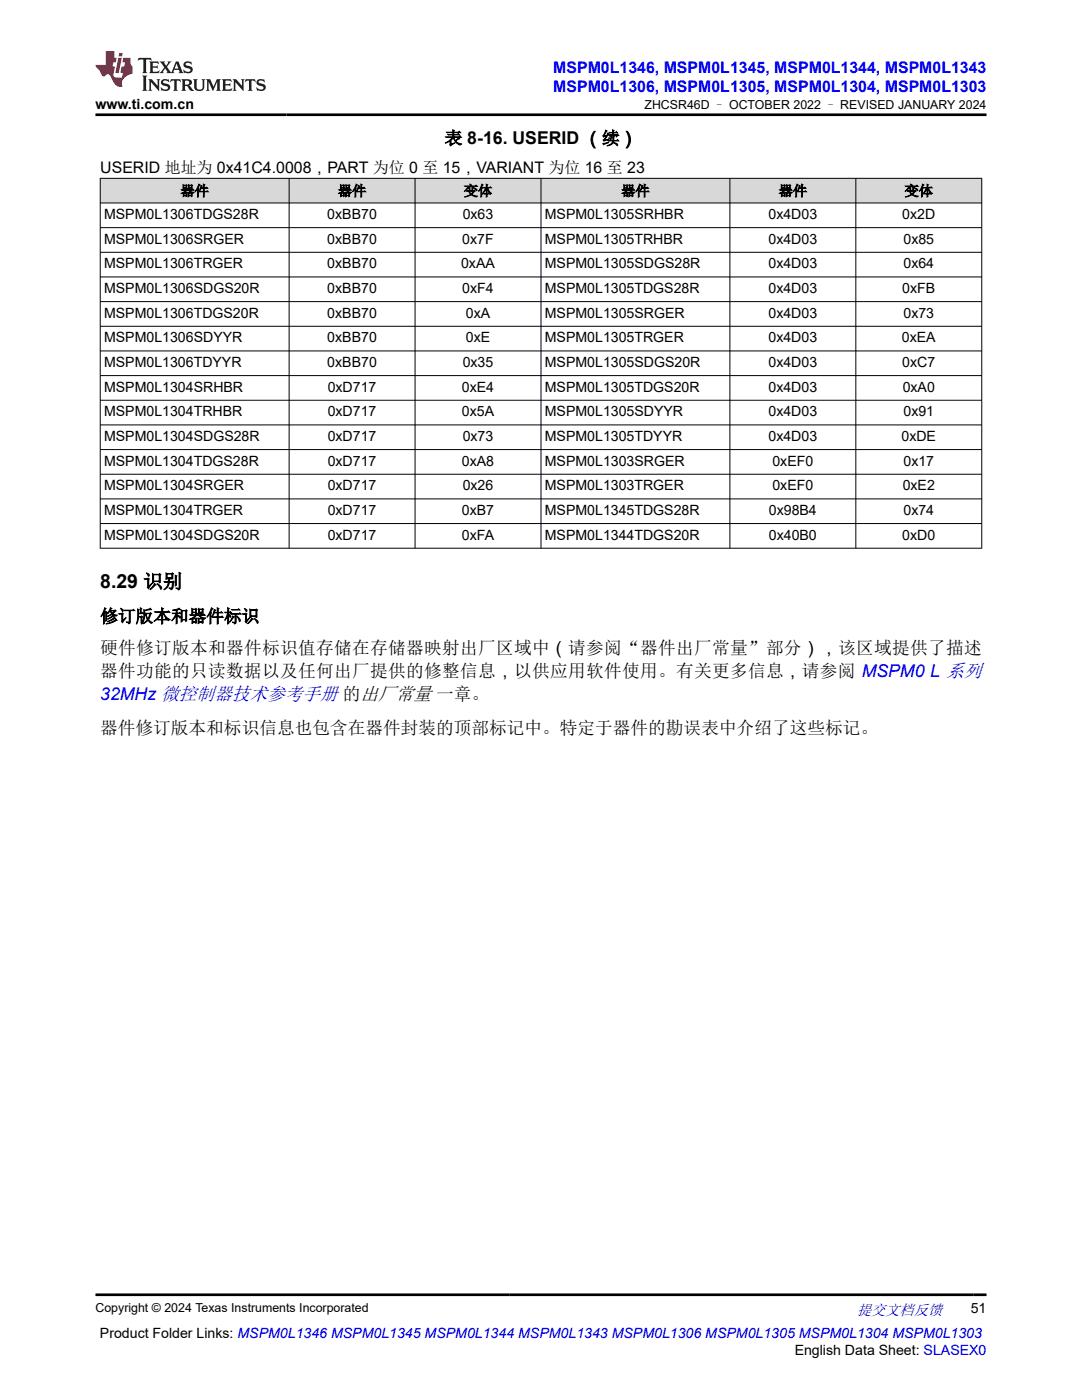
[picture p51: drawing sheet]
<svg xmlns="http://www.w3.org/2000/svg" width="216mm" height="279mm" viewBox="0 0 216 279" stroke-linecap="round" stroke-linejoin="round" font-family="sans-serif">
<defs><g id="words">
<text font-size="3.9" x="20" y="117.4">8.29 识别</text>
<g font-size="3.5">
<text x="88.7" y="28.8">表 8-16. USERID （续）</text>
<text x="20" y="124.2">修订版本和器件标识</text>
<text x="20" y="130.5">硬件修订版本和器件标识值存储在存储器映射出厂区域中（请参阅“器件出厂常量”部分），该区域提供了描述</text>
<text x="20" y="135.1">器件功能的只读数据以及任何出厂提供的修整信息，以供应用软件使用。有关更多信息，请参阅 MSPM0 L 系列</text>
<text x="20" y="146.4">器件修订版本和标识信息也包含在器件封装的顶部标记中。特定于器件的勘误表中介绍了这些标记。</text>
</g>
<text font-size="3.5" fill="#00f" x="20" y="139.7">32MHz 微控制器技术参考手册 的出厂常量 一章。</text>
<g font-size="3.2" fill="#00f">
<text x="110.4" y="14.5">MSPM0L1346, MSPM0L1345, MSPM0L1344, MSPM0L1343</text>
<text x="110.4" y="18.3">MSPM0L1306, MSPM0L1305, MSPM0L1304, MSPM0L1303</text>
</g>
<text font-size="3.2" x="20" y="34.4">USERID 地址为 0x41C4.0008，PART 为位 0 至 15，VARIANT 为位 16 至 23</text>
<text font-size="3" fill="#00f" x="171" y="262.4">提交文档反馈</text>
<g font-size="2.8">
<text x="19" y="21.7">www.ti.com.cn</text>
<text x="36" y="39.1">器件</text>
<text x="67.4" y="39.1">器件</text>
<text x="92.6" y="39.1">变体</text>
<text x="124" y="39.1">器件</text>
<text x="155.4" y="39.1">器件</text>
<text x="180.5" y="39.1">变体</text>
<text x="20.8" y="43.7">MSPM0L1306TDGS28R</text>
<text x="65.3" y="43.7">0xBB70</text>
<text x="92.3" y="43.7">0x63</text>
<text x="108.7" y="43.7">MSPM0L1305SRHBR</text>
<text x="153.3" y="43.7">0x4D03</text>
<text x="180" y="43.7">0x2D</text>
<text x="20.8" y="48.6">MSPM0L1306SRGER</text>
<text x="20.8" y="53.5">MSPM0L1306TRGER</text>
<text x="65.3" y="48.6">0xBB70</text>
<text x="65.3" y="53.5">0xBB70</text>
<text x="92" y="53.5">0xAA</text>
<text x="92.2" y="48.6">0x7F</text>
<text x="108.7" y="48.6">MSPM0L1305TRHBR</text>
<text x="108.7" y="53.5">MSPM0L1305SDGS28R</text>
<text x="153.3" y="48.6">0x4D03</text>
<text x="153.3" y="53.5">0x4D03</text>
<text x="180.3" y="48.6">0x85</text>
<text x="180.3" y="53.5">0x64</text>
<text x="20.8" y="58.5">MSPM0L1306SDGS20R</text>
<text x="65.3" y="58.5">0xBB70</text>
<text x="92.2" y="58.5">0xF4</text>
<text x="108.7" y="58.5">MSPM0L1305TDGS28R</text>
<text x="153.3" y="58.5">0x4D03</text>
<text x="180" y="58.5">0xFB</text>
<text x="20.8" y="63.4">MSPM0L1306TDGS20R</text>
<text x="65.3" y="63.4">0xBB70</text>
<text x="93" y="63.4">0xA</text>
<text x="108.7" y="63.4">MSPM0L1305SRGER</text>
<text x="153.3" y="63.4">0x4D03</text>
<text x="180.3" y="63.4">0x73</text>
<text x="20.8" y="68.3">MSPM0L1306SDYYR</text>
<text x="65.3" y="68.3">0xBB70</text>
<text x="93" y="68.3">0xE</text>
<text x="108.7" y="68.3">MSPM0L1305TRGER</text>
<text x="153.3" y="68.3">0x4D03</text>
<text x="180" y="68.3">0xEA</text>
<text x="20.8" y="73.2">MSPM0L1306TDYYR</text>
<text x="65.3" y="73.2">0xBB70</text>
<text x="92.3" y="73.2">0x35</text>
<text x="108.7" y="73.2">MSPM0L1305SDGS20R</text>
<text x="153.3" y="73.2">0x4D03</text>
<text x="180" y="73.2">0xC7</text>
<text x="20.8" y="78.2">MSPM0L1304SRHBR</text>
<text x="20.8" y="83.1">MSPM0L1304TRHBR</text>
<text x="65.4" y="78.2">0xD717</text>
<text x="65.4" y="83.1">0xD717</text>
<text x="92.2" y="78.2">0xE4</text>
<text x="92.2" y="83.1">0x5A</text>
<text x="108.7" y="78.2">MSPM0L1305TDGS20R</text>
<text x="108.7" y="83.1">MSPM0L1305SDYYR</text>
<text x="153.3" y="78.2">0x4D03</text>
<text x="153.3" y="83.1">0x4D03</text>
<text x="180.1" y="78.2">0xA0</text>
<text x="180.3" y="83.1">0x91</text>
<text x="20.8" y="88">MSPM0L1304SDGS28R</text>
<text x="65.4" y="88">0xD717</text>
<text x="92.3" y="88">0x73</text>
<text x="108.7" y="88">MSPM0L1305TDYYR</text>
<text x="153.3" y="88">0x4D03</text>
<text x="179.9" y="88">0xDE</text>
<text x="20.8" y="92.9">MSPM0L1304TDGS28R</text>
<text x="65.4" y="92.9">0xD717</text>
<text x="92.2" y="92.9">0xA8</text>
<text x="108.7" y="92.9">MSPM0L1303SRGER</text>
<text x="154.1" y="92.9">0xEF0</text>
<text x="180.3" y="92.9">0x17</text>
<text x="20.8" y="97.8">MSPM0L1304SRGER</text>
<text x="65.4" y="97.8">0xD717</text>
<text x="92.3" y="97.8">0x26</text>
<text x="108.7" y="97.8">MSPM0L1303TRGER</text>
<text x="154.1" y="97.8">0xEF0</text>
<text x="180.1" y="97.8">0xE2</text>
<text x="20.8" y="102.8">MSPM0L1304TRGER</text>
<text x="20.8" y="107.7">MSPM0L1304SDGS20R</text>
<text x="65.4" y="102.8">0xD717</text>
<text x="65.4" y="107.7">0xD717</text>
<text x="92.2" y="102.8">0xB7</text>
<text x="92.2" y="107.7">0xFA</text>
<text x="108.7" y="102.8">MSPM0L1345TDGS28R</text>
<text x="108.7" y="107.7">MSPM0L1344TDGS20R</text>
<text x="153.4" y="102.8">0x98B4</text>
<text x="153.4" y="107.7">0x40B0</text>
<text x="180" y="107.7">0xD0</text>
<text x="180.3" y="102.8">0x74</text>
<text x="193.7" y="262.1">51</text>
<text x="19.9" y="266.9">Product Folder Links: MSPM0L1346 MSPM0L1345 MSPM0L1344 MSPM0L1343 MSPM0L1306 MSPM0L1305 MSPM0L1304 MSPM0L1303</text>
<text x="158.6" y="270.3">English Data Sheet: SLASEX0</text>
</g>
<g font-size="2.5">
<text x="128.6" y="21.8">ZHCSR46D – OCTOBER 2022 – REVISED JANUARY 2024</text>
<text x="19" y="261.8">Copyright © 2024 Texas Instruments Incorporated</text>
</g>
</g></defs>
<g fill="#d8d8d8">
<path d="M20 35.6h175.9v4.9h-175.9z" fill-rule="evenodd"/>
<path d="M20.1 35.7h37.5v4.7h-37.5z" fill-rule="evenodd"/>
<path d="M57.8 35.7h25v4.7h-25z" fill-rule="evenodd"/>
<path d="M82.9 35.7h25v4.7h-25z" fill-rule="evenodd"/>
<path d="M108 35.7h37.6v4.7h-37.6z" fill-rule="evenodd"/>
<path d="M145.7 35.7h25v4.7h-25z" fill-rule="evenodd"/>
<path d="M170.8 35.7h25v4.7h-25z" fill-rule="evenodd"/>
</g>
<g fill="none" stroke="#000" stroke-width=".2">
<path d="M19.9 35.6h176.1M20 35.5v74M57.7 35.5v74M82.8 35.5v74M107.9 35.5v74M145.6 35.5v74M170.8 35.5v74M195.9 35.5v74M19.9 40.5h176.1M19.9 45.4h176.1M19.9 50.4h176.1M19.9 55.3h176.1"/>
<path d="M19.9 60.2h176.1M19.9 65.1h176.1M19.9 70h176.1M19.9 75h176.1M19.9 79.9h176.1M19.9 84.8h176.1M19.9 89.7h176.1M19.9 94.6h176.1M19.9 99.6h176.1M19.9 104.5h176.1M19.9 109.4h176.1"/>
</g>
<path d="M27.7 11.6l-.2 .5 .5-.2h.6v.1v2.2l-.2 .4h1l-.2-.4v-2.2v-.1h.5l.5 .2-.1-.5zM29.8 12.3l.2 .4v1.5l-.2 .4h1.9l.1-.6a1.08 1.08 0 0 1-1.3 .2v-.7h.6l.4 .2v-.7l-.4 .2h-.6v-.5l.2-.2a1 1 0 0 1 1 .3l-.1-.5zM31.8 12.3l1 1.1-1 1.2h.9l-.2-.2 .4-.8 .5 .8-.2 .2h1.6l-.2-.2 .1-.5h1l.1 .5-.1 .2h.9l-.2-.3-.8-2h-.5l-1 2.2-.8-1.1 .9-1.1h-.8l.2 .2-.5 .6-.3-.6 .1-.2zM35.2 12.7l.4 1h-.8zM36.8 12.4a.65 .65 0 0 0-.2 .7 .65 .65 0 0 0 .6 .5l.7 .1 .1 .3a.79 .79 0 0 1-.7 .4 .79 .79 0 0 1-.7-.5l.1 .7 .2-.1a.93 .93 0 0 0 1.1 .1 .93 .93 0 0 0 .4-1 1.46 1.46 0 0 0-1.2-.6l-.1-.3a1.09 1.09 0 0 1 1.2 .2l-.2-.6-.1 .1-.6-.2zM28.4 15.1l.2 .4v2.2l-.2 .4h1l-.2-.4v-2.2l.2-.4zM29.6 15.8l.2 .4v1.5l-.2 .4h.8l-.3-.4v-1.3l1.7 1.8v-2l.2-.4h-.8l.2 .2 .1 1.1-1.2-1.3zM32.3 15.9a.65 .65 0 0 0-.2 .8 .65 .65 0 0 0 .7 .4l.6 .2 .1 .2a.79 .79 0 0 1-.7 .4 .79 .79 0 0 1-.7-.5l.1 .7 .2-.1a.93 .93 0 0 0 1.1 .1 .93 .93 0 0 0 .4-.9 1.46 1.46 0 0 0-1.2-.6l-.1-.4a1.09 1.09 0 0 1 1.2 .2l-.2-.6-.1 .1-.6-.1zM34.1 15.8l-.1 .6a.63 .63 0 0 1 .7-.3l.1 1.6-.3 .4h1l-.2-.4v-1.6a.66 .66 0 0 1 .8 .3l-.1-.6zM36.2 15.8l.2 .4v1.5l-.2 .4h.9l-.2-.2v-.7h.5l.1 .2a.79 .79 0 0 0 1.2 .6l-1-.9a.61 .61 0 0 0 .6-.6 .61 .61 0 0 0-.5-.7zM36.9 16.1h.2a.47 .47 0 0 1 .5 .1 .47 .47 0 0 1 .1 .5l-.2 .1-.6 .1zM38.5 15.8l.2 .2a2.27 2.27 0 0 0 .4 2 1.04 1.04 0 0 0 1.7-.7v-1.3l.2-.2h-.8l.2 .4v1.1a.6 .6 0 0 1-.6 .6 .6 .6 0 0 1-.6-.6v-1.1l.3-.4zM41.1 15.8l.2 .4v1.5l-.2 .4h.7l-.2-.4v-1.4l.9 1.9 .8-1.9v1.4l-.2 .4h1l-.3-.4v-1.5l.3-.4h-.8l-.7 1.5-.7-1.5zM44.3 15.8l.2 .4v1.5l-.2 .4h1.9l.1-.6a1.09 1.09 0 0 1-1.3 .2v-.7h.6l.4 .2v-.6l-.4 .2h-.6v-.6l.2-.1a1.01 1.01 0 0 1 1 .3l-.1-.6zM46.4 15.8l.3 .4v1.5l-.3 .4h.8l-.2-.4v-1.3l1.6 1.8v-2l.2-.4h-.7l.2 .2v1.1l-1.2-1.3zM49 15.8l-.1 .6a.63 .63 0 0 1 .8-.3v1.6l-.3 .4h1l-.2-.4v-1.6a.66 .66 0 0 1 .8 .3l-.1-.6zM51.4 15.9a.65 .65 0 0 0-.2 .8 .65 .65 0 0 0 .6 .4l.6 .2 .2 .2a.79 .79 0 0 1-.8 .4 .79 .79 0 0 1-.6-.5l.1 .7 .2-.1a.93 .93 0 0 0 1 .1 .93 .93 0 0 0 .5-.9 1.46 1.46 0 0 0-1.3-.6l-.1-.4a1.09 1.09 0 0 1 1.3 .2l-.2-.6-.2 .1-.5-.1z" fill="#231f20"/>
<path d="M21.1 10.2v2.8h-2.1l.1 .3 .9 1a.95 .95 0 0 0 .9 .9 .59 .59 0 0 1 .6-.4 .59 .59 0 0 1 .5 .4l.4 .7a1.59 1.59 0 0 0 2.1 1.4 1.61 1.61 0 0 1 1-2.3l1-.3-.1-1.5a1.59 1.59 0 0 1-.4-1.7h-1.4l-.2 .9h.5l-.1 .9h-.5l-.2 1v.2l.4 .1-.2 .9h-.6a.73 .73 0 0 1-1.1-.7l.3-1.5h-.5l.2-.9h.5l.2-.9h-.5v-1.3zM23.6 11.5l-.6 3.1h.7l.6-3.1zM23.8 10.6l-.1 .6h.7l.1-.6z" fill="#ed1c24"/>
<path d="M19 22.9h177.8M19 258.4h177.8" fill="none" stroke="#000" stroke-width=".53"/>
<use href="#words"/>
</svg>
